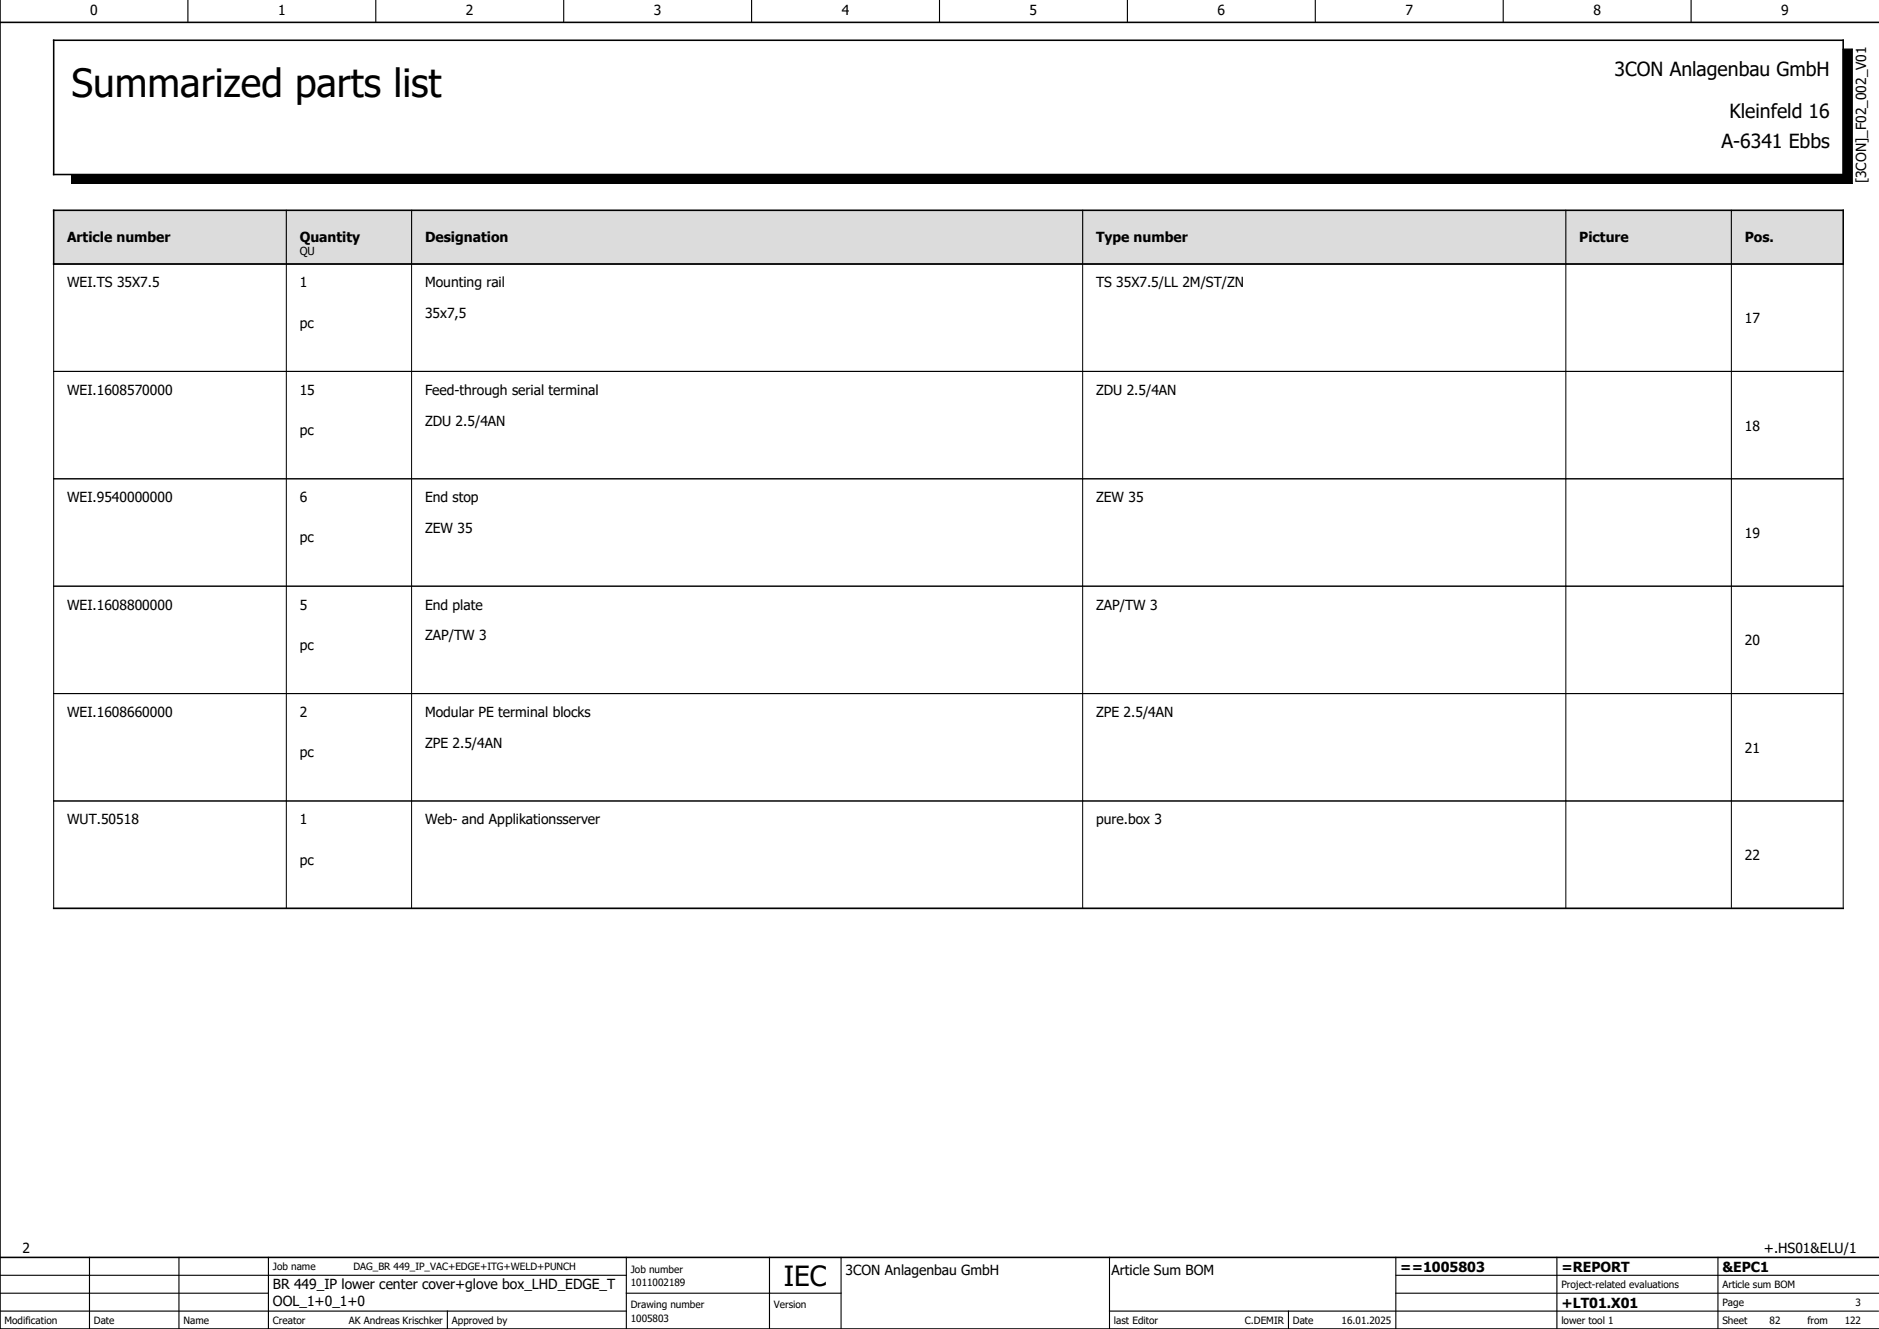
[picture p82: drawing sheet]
<svg xmlns="http://www.w3.org/2000/svg" width="420mm" height="297mm" viewBox="0 0 420 297" stroke-linecap="round" stroke-linejoin="round" font-family="sans-serif">
<defs><g id="words">
<text font-size="8.7" x="16" y="21.7">Summarized parts list</text>
<text font-size="6.2" x="175.2" y="287.5">IEC</text>
<g font-size="4.3">
<text x="360.9" y="17">3CON Anlagenbau GmbH</text>
<text x="386.6" y="26.4">Kleinfeld 16</text>
<text x="384.8" y="33">A-6341 Ebbs</text>
</g>
<g font-size="3.1">
<text x="20.2" y="3.4">0</text>
<text x="62.2" y="3.4">1</text>
<text x="104.2" y="3.4">2</text>
<text x="146.2" y="3.4">3</text>
<text x="188.2" y="3.4">4</text>
<text x="230.2" y="3.4">5</text>
<text x="272.2" y="3.4">6</text>
<text x="314.2" y="3.4">7</text>
<text x="356.2" y="3.4">8</text>
<text x="398.2" y="3.4">9</text>
<text x="417.1" y="41" transform="rotate(-90 417.1 41)">[3CON]_F02_002_V01</text>
<text x="15" y="54.1">Article number</text>
<text x="67" y="54.1">Quantity</text>
<text x="95" y="54.1">Designation</text>
<text x="245" y="54.1">Type number</text>
<text x="353" y="54.1">Picture</text>
<text x="390" y="54.1">Pos.</text>
<text x="15" y="64.2">WEI.TS 35X7.5</text>
<text x="67" y="64.2">1</text>
<text x="95" y="64.2">Mounting rail</text>
<text x="245" y="64.2">TS 35X7.5/LL 2M/ST/ZN</text>
<text x="95" y="71.1">35x7,5</text>
<text x="67" y="73.2">pc</text>
<text x="390" y="72.2">17</text>
<text x="15" y="88.2">WEI.1608570000</text>
<text x="67" y="88.2">15</text>
<text x="95" y="88.2">Feed-through serial terminal</text>
<text x="245" y="88.2">ZDU 2.5/4AN</text>
<text x="95" y="95.1">ZDU 2.5/4AN</text>
<text x="67" y="97.2">pc</text>
<text x="390" y="96.2">18</text>
<text x="15" y="112.2">WEI.9540000000</text>
<text x="67" y="112.2">6</text>
<text x="95" y="112.2">End stop</text>
<text x="245" y="112.2">ZEW 35</text>
<text x="95" y="119.1">ZEW 35</text>
<text x="67" y="121.2">pc</text>
<text x="390" y="120.2">19</text>
<text x="15" y="136.2">WEI.1608800000</text>
<text x="67" y="136.2">5</text>
<text x="95" y="136.2">End plate</text>
<text x="245" y="136.2">ZAP/TW 3</text>
<text x="95" y="143.1">ZAP/TW 3</text>
<text x="67" y="145.2">pc</text>
<text x="390" y="144.2">20</text>
<text x="15" y="160.2">WEI.1608660000</text>
<text x="67" y="160.2">2</text>
<text x="95" y="160.2">Modular PE terminal blocks</text>
<text x="245" y="160.2">ZPE 2.5/4AN</text>
<text x="95" y="167.1">ZPE 2.5/4AN</text>
<text x="67" y="169.2">pc</text>
<text x="390" y="168.2">21</text>
<text x="15" y="184.2">WUT.50518</text>
<text x="67" y="184.2">1</text>
<text x="95" y="184.2">Web- and Applikationsserver</text>
<text x="245" y="184.2">pure.box 3</text>
<text x="67" y="193.2">pc</text>
<text x="390" y="192.2">22</text>
<text x="5" y="280">2</text>
<text x="394.3" y="280">+.HS01&amp;ELU/1</text>
<text x="189" y="285">3CON Anlagenbau GmbH</text>
<text x="248.5" y="284.9">Article Sum BOM</text>
<text x="313" y="284.2">==1005803</text>
<text x="349" y="284.2">=REPORT</text>
<text x="385" y="284.2">&amp;EPC1</text>
<text x="61" y="288">BR 449_IP lower center cover+glove box_LHD_EDGE_T</text>
<text x="61" y="291.8">OOL_1+0_1+0</text>
<text x="349" y="292.2">+LT01.X01</text>
</g>
<text font-size="2.5" x="67" y="57">QU</text>
<g font-size="2.2">
<text x="61" y="283.9">Job name</text>
<text x="79" y="283.9">DAG_BR 449_IP_VAC+EDGE+ITG+WELD+PUNCH</text>
<text x="141" y="287.4">1011002189</text>
<text x="141" y="284.4">Job number</text>
<text x="349" y="287.9">Project-related evaluations</text>
<text x="385" y="287.9">Article sum BOM</text>
<text x="141" y="292.4">Drawing number</text>
<text x="173" y="292.4">Version</text>
<text x="385" y="291.9">Page</text>
<text x="414.8" y="291.9">3</text>
<text x="1" y="295.9">Modification</text>
<text x="21" y="295.9">Date</text>
<text x="41" y="295.9">Name</text>
<text x="61" y="295.9">Creator</text>
<text x="78" y="295.9">AK Andreas Krischker</text>
<text x="101" y="295.9">Approved by</text>
<text x="141" y="295.4">1005803</text>
<text x="249" y="295.9">last Editor</text>
<text x="278.3" y="295.9">C.DEMIR</text>
<text x="289" y="295.9">Date</text>
<text x="299.9" y="295.9">16.01.2025</text>
<text x="349" y="295.9">lower tool 1</text>
<text x="385" y="295.9">Sheet</text>
<text x="395.6" y="295.9">82</text>
<text x="404" y="295.9">from</text>
<text x="412.3" y="295.9">122</text>
</g>
</g></defs>
<g fill="none" stroke="#000" stroke-width=".25">
<path d="M42 0v5M84 0v5M126 0v5M168 0v5M210 0v5M252 0v5M294 0v5M336 0v5M378 0v5M64 47v12M92 47v12M242 47v12"/>
<path d="M350 47v12M387 47v12M0 293h140M0 289h60M0 285h140M20 281v16M40 281v16M60 281v16M100 293v3.9M140 289h48M140 281v16M172 281v16"/>
<path d="M188 281v16M248 293h171.9M248 281v16M288 293v3.9M312 289h107.9M312 281v16M348 281v16M384 281v16M420 285h-108"/>
</g>
<path d="M0 0v297h420M0 5h420M12 9h400v30h-400zM12 47h400v12h-400zM12 203h400M0 281h420" fill="none" stroke="#000" stroke-width=".35"/>
<path d="M12 47h400v12h-400z" fill="#dcdcdc" stroke="#dcdcdc" stroke-width=".22"/>
<path d="M12 47h400v12h-400z" fill="none" stroke="#dcdcdc" stroke-width=".22"/>
<path d="M16 39h396v2h-396zM412 11h2v30h-2z" fill="#000" stroke="#000" stroke-width=".22"/>
<path d="M412 39h-396v2h398v-30h-2v30M12 59h400v144h-400zM64 59v144M92 59v144M242 59v144M350 59v144M387 59v144M12 83h400M12 107h400M12 131h400M12 155h400M12 179h400" fill="none" stroke="#000" stroke-width=".22"/>
<use href="#words"/>
</svg>
